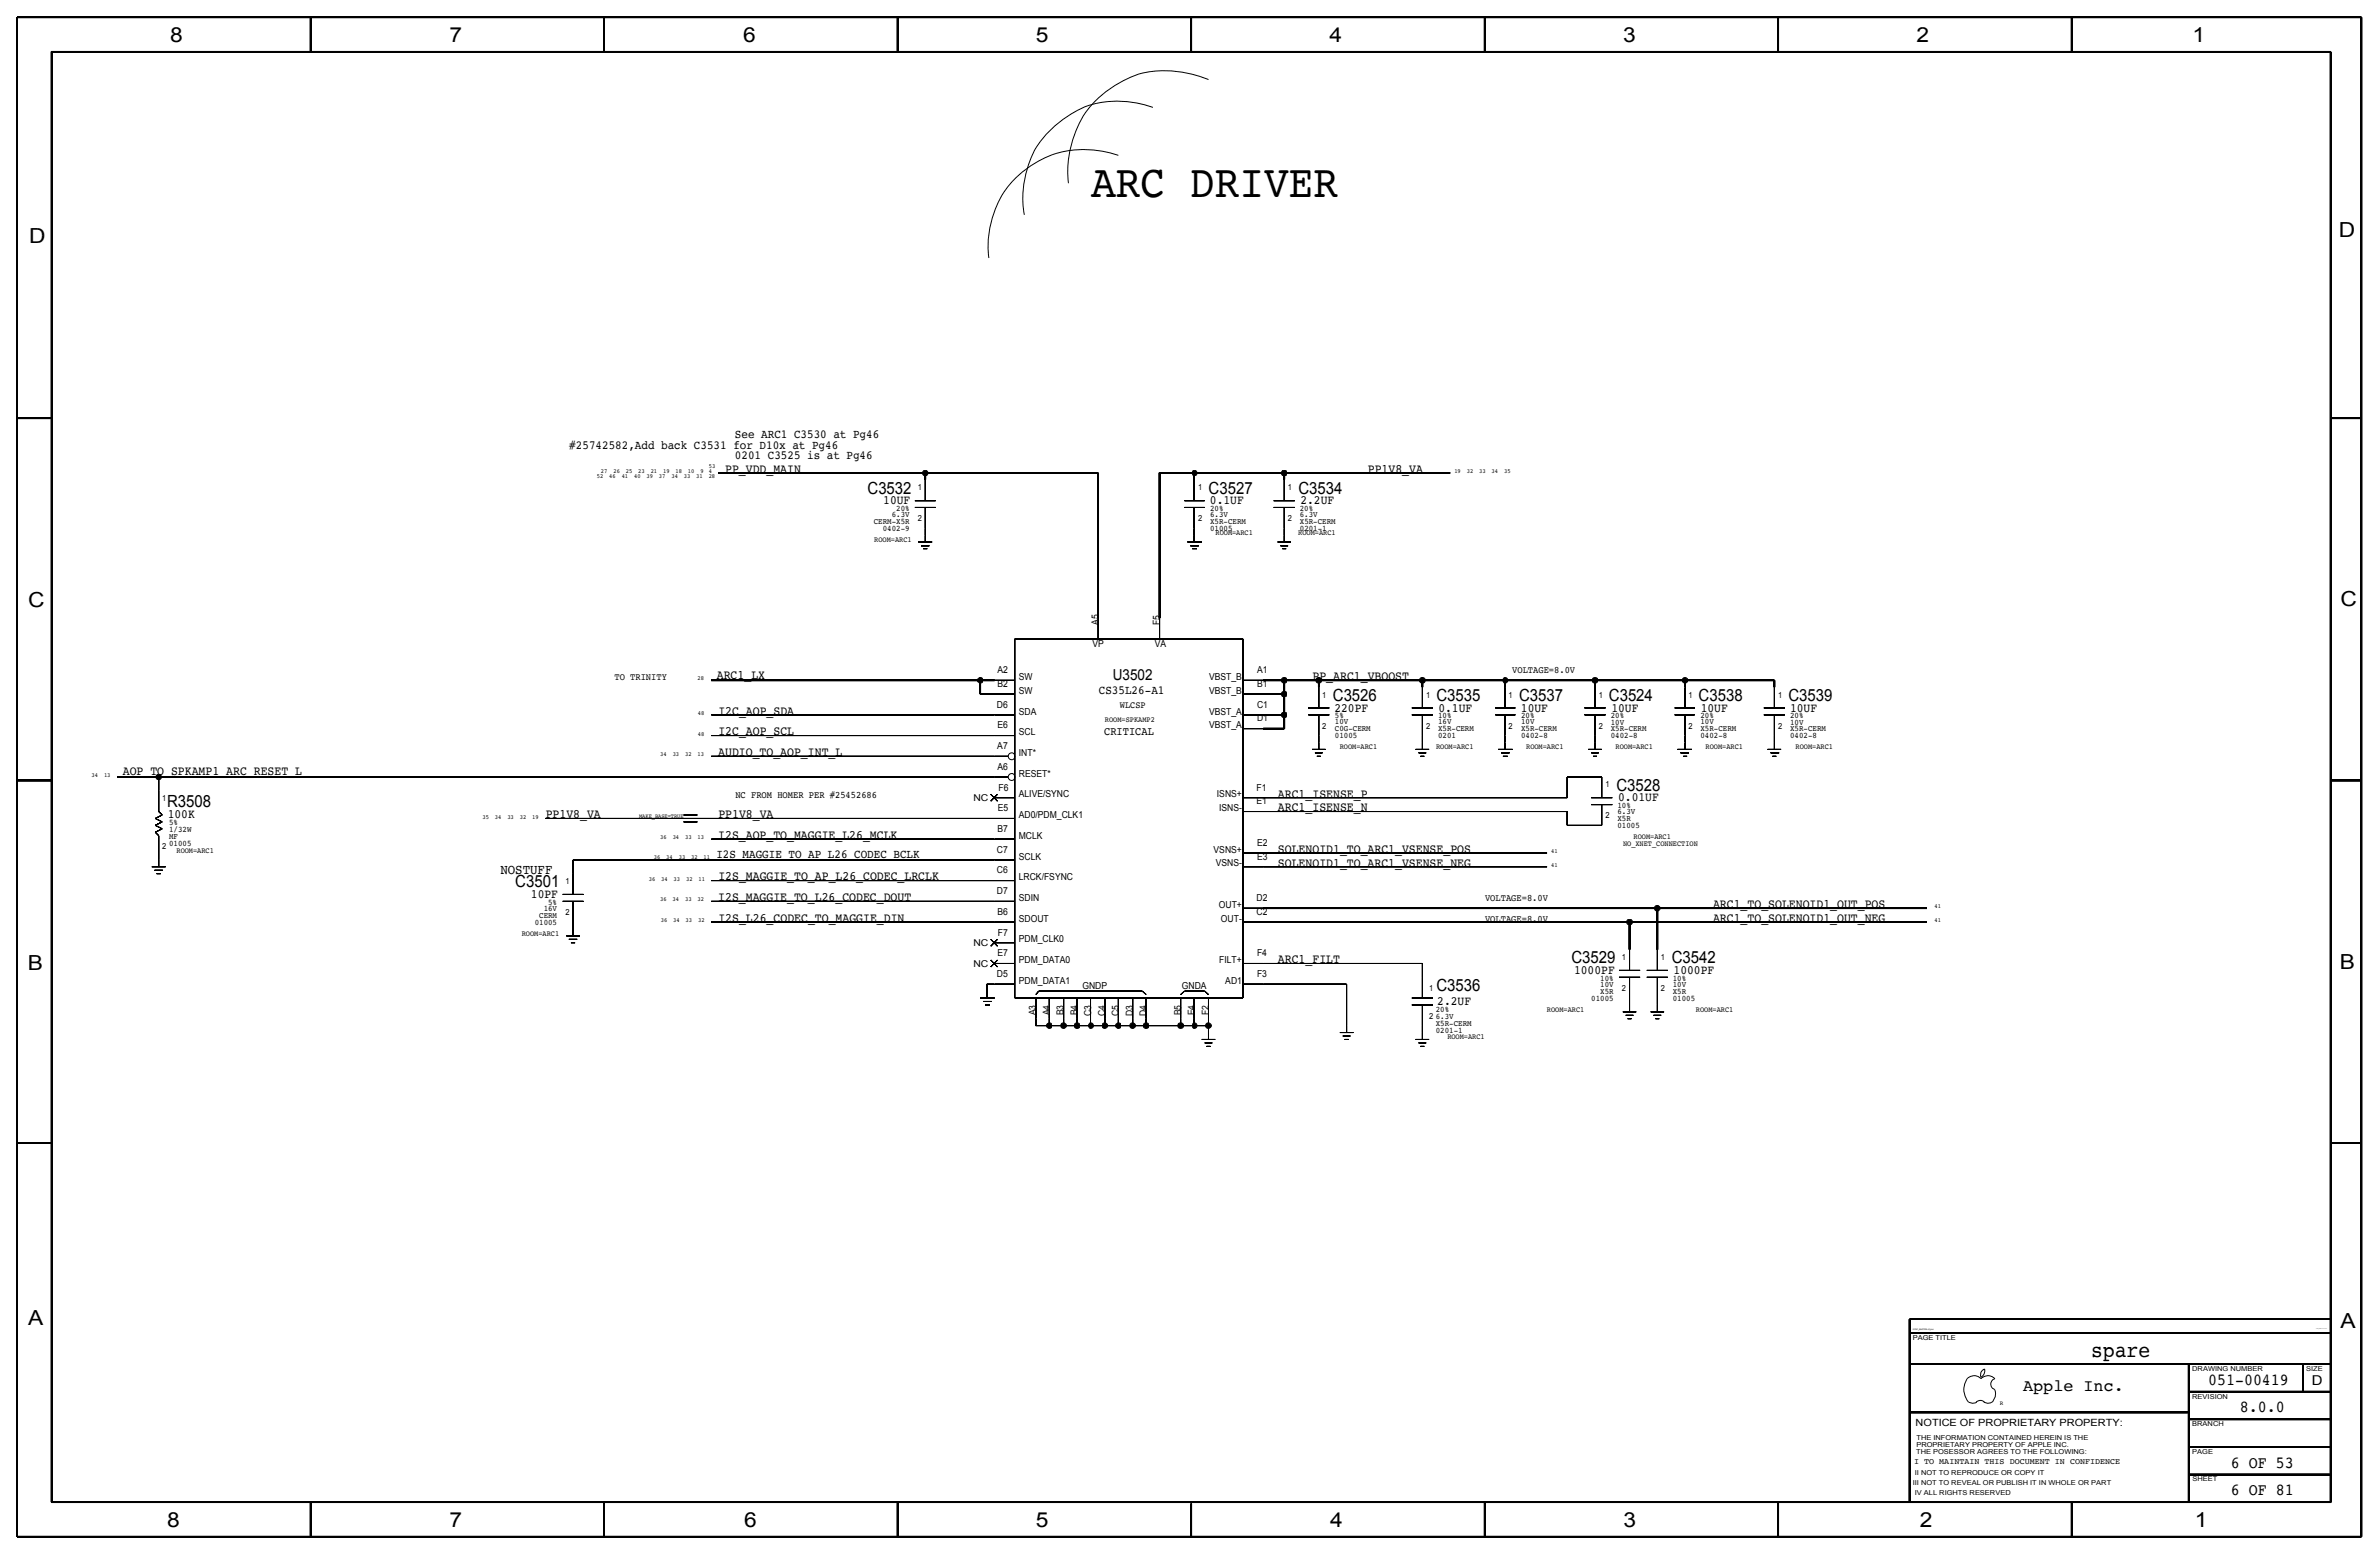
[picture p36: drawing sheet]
<svg xmlns="http://www.w3.org/2000/svg" width="875mm" height="572mm" viewBox="0 0 875 572" stroke-linecap="round" stroke-linejoin="round" font-family="sans-serif">
<defs><g id="words">
<text font-size="17" x="401.3" y="72.4">ARC DRIVER</text>
<text font-size="8.1" x="769.2" y="499.1">spare</text>
<g font-size="7.6">
<text x="62.5" y="15.5">8</text>
<text x="165.4" y="15.5">7</text>
<text x="273.3" y="15.5">6</text>
<text x="381" y="15.5">5</text>
<text x="489" y="15.5">4</text>
<text x="597" y="15.5">3</text>
<text x="704.9" y="15.5">2</text>
<text x="806.5" y="15.5">1</text>
<text x="10.7" y="89.5">D</text>
<text x="860.3" y="87.2">D</text>
<text x="10.4" y="223.3">C</text>
<text x="860.8" y="222.8">C</text>
<text x="10.2" y="356.7">B</text>
<text x="860.6" y="356.4">B</text>
<text x="10.4" y="487.5">A</text>
<text x="860.8" y="488.2">A</text>
<text x="61.5" y="561.7">8</text>
<text x="165.4" y="561.7">7</text>
<text x="273.8" y="561.6">6</text>
<text x="381" y="561.7">5</text>
<text x="489.2" y="561.7">4</text>
<text x="597.1" y="561.6">3</text>
<text x="706.2" y="561.7">2</text>
<text x="807.3" y="561.7">1</text>
</g>
<g font-size="6.2">
<text x="319.1" y="181.5">C3532</text>
<text x="444.5" y="181.5">C3527</text>
<text x="477.6" y="181.5">C3534</text>
<text x="490.3" y="257.7">C3526</text>
<text x="528.4" y="257.7">C3535</text>
<text x="558.8" y="257.7">C3537</text>
<text x="591.8" y="257.7">C3524</text>
<text x="624.8" y="257.7">C3538</text>
<text x="657.8" y="257.7">C3539</text>
<text x="594.5" y="290.7">C3528</text>
<text x="61.4" y="296.8">R3508</text>
<text x="189.5" y="326.3">C3501</text>
<text x="578" y="354.3">C3529</text>
<text x="614.9" y="354.3">C3542</text>
<text x="528.4" y="364.4">C3536</text>
<text x="812.2" y="509.3">051-00419</text>
<text x="744.2" y="511.5">Apple Inc.</text>
<text x="823.9" y="519.4">8.0.0</text>
<text x="820.6" y="539.7">6 OF 53</text>
<text x="820.6" y="549.9">6 OF 81</text>
</g>
<text font-size="5.6" x="409.3" y="250.2">U3502</text>
<text font-size="5.1" x="184.1" y="321.3">NOSTUFF</text>
<text font-size="5" x="850.3" y="509.3">D</text>
<g font-size="4.7">
<text x="266.7" y="173.9">PP_VDD_MAIN</text>
<text x="503.1" y="173.9">PP1V8_VA</text>
<text x="324.9" y="185.5">10UF</text>
<text x="445" y="185.5">0.1UF</text>
<text x="478.3" y="185.5">2.2UF</text>
<text x="263.7" y="249.6">ARC1_LX</text>
<text x="482.8" y="250.1">PP_ARC1_VBOOST</text>
<text x="264.2" y="262.8">I2C_AOP_SDA</text>
<text x="490.8" y="261.7">220PF</text>
<text x="529.1" y="261.7">0.1UF</text>
<text x="559.4" y="261.7">10UF</text>
<text x="592.7" y="261.7">10UF</text>
<text x="625.6" y="261.7">10UF</text>
<text x="658.4" y="261.7">10UF</text>
<text x="264.2" y="270.4">I2C_AOP_SCL</text>
<text x="264.2" y="278">AUDIO_TO_AOP_INT_L</text>
<text x="45.2" y="285.1">AOP_TO_SPKAMP1_ARC_RESET_L</text>
<text x="470.1" y="293.3">ARC1_ISENSE_P</text>
<text x="470.1" y="298.4">ARC1_ISENSE_N</text>
<text x="595.2" y="294.7">0.01UF</text>
<text x="61.7" y="300.8">100K</text>
<text x="200.7" y="300.9">PP1V8_VA</text>
<text x="264.2" y="300.9">PP1V8_VA</text>
<text x="264.2" y="308.5">I2S_AOP_TO_MAGGIE_L26_MCLK</text>
<text x="470.1" y="313.7">SOLENOID1_TO_ARC1_VSENSE_POS</text>
<text x="264.2" y="323.8">I2S_MAGGIE_TO_AP_L26_CODEC_LRCLK</text>
<text x="470.1" y="318.7">SOLENOID1_TO_ARC1_VSENSE_NEG</text>
<text x="195.3" y="330.2">10PF</text>
<text x="264.2" y="331.4">I2S_MAGGIE_TO_L26_CODEC_DOUT</text>
<text x="630.1" y="333.9">ARC1_TO_SOLENOID1_OUT_POS</text>
<text x="264.2" y="339.1">I2S_L26_CODEC_TO_MAGGIE_DIN</text>
<text x="630.1" y="339">ARC1_TO_SOLENOID1_OUT_NEG</text>
<text x="470.1" y="354.3">ARC1_FILT</text>
<text x="579" y="358.2">1000PF</text>
<text x="615.6" y="358.2">1000PF</text>
<text x="528.6" y="369.6">2.2UF</text>
</g>
<g font-size="4.5">
<text x="270.3" y="161.2">See ARC1 C3530 at Pg46</text>
<text x="209.4" y="165">#25742582,Add back C3531 for D10x at Pg46</text>
<text x="270.3" y="168.8">0201 C3525 is at Pg46</text>
<text x="404.2" y="255.2">CS35L26-A1</text>
<text x="263.5" y="315.7">I2S_MAGGIE_TO_AP_L26_CODEC_BCLK</text>
</g>
<text font-size="4.3" x="406.1" y="270.5">CRITICAL</text>
<text font-size="3.7" x="704.6" y="524.5">NOTICE OF PROPRIETARY PROPERTY:</text>
<g font-size="3.6">
<text x="226" y="250.2">TO TRINITY</text>
<text x="556.2" y="247.6">VOLTAGE=8.0V</text>
<text x="270.5" y="293.4">NC FROM HOMER PER #25452686</text>
<text x="546.2" y="331.5">VOLTAGE=8.0V</text>
<text x="546.2" y="339.1">VOLTAGE=8.0V</text>
</g>
<g font-size="3.5">
<text x="404" y="229.9" transform="rotate(-90 404 229.9)">A5</text>
<text x="426.7" y="229.9" transform="rotate(-90 426.7 229.9)">F5</text>
<text x="401.8" y="237.9">VP</text>
<text x="424.7" y="237.9">VA</text>
<text x="366.9" y="247.5">A2</text>
<text x="374.7" y="250.1">SW</text>
<text x="444.7" y="250.1">VBST_B</text>
<text x="462.4" y="247.5">A1</text>
<text x="366.9" y="252.6">B2</text>
<text x="374.7" y="255.1">SW</text>
<text x="444.7" y="255.2">VBST_B</text>
<text x="462.4" y="252.6">B1</text>
<text x="366.7" y="260.2">D6</text>
<text x="374.7" y="262.8">SDA</text>
<text x="411.9" y="260.3">WLCSP</text>
<text x="444.7" y="262.8">VBST_A</text>
<text x="462.4" y="260.2">C1</text>
<text x="366.9" y="267.9">E6</text>
<text x="444.7" y="267.8">VBST_A</text>
<text x="462.4" y="265.3">D1</text>
<text x="366.8" y="275.5">A7</text>
<text x="374.7" y="270.4">SCL</text>
<text x="374.8" y="278">INT*</text>
<text x="366.9" y="283.1">A6</text>
<text x="374.8" y="285.6">RESET*</text>
<text x="367.2" y="290.7">F6</text>
<text x="374.7" y="293.3">ALIVE/SYNC</text>
<text x="447.6" y="293.2">ISNS+</text>
<text x="462.1" y="290.7">F1</text>
<text x="358" y="294.6">NC</text>
<text x="367" y="298.4">E5</text>
<text x="448.4" y="298.3">ISNS-</text>
<text x="462.1" y="295.8">E1</text>
<text x="366.8" y="306">B7</text>
<text x="374.7" y="300.9">AD0/PDM_CLK1</text>
<text x="374.7" y="308.5">MCLK</text>
<text x="462.4" y="311.1">E2</text>
<text x="366.7" y="313.6">C7</text>
<text x="374.7" y="316.1">SCLK</text>
<text x="446.4" y="313.6">VSNS+</text>
<text x="462.4" y="316.1">E3</text>
<text x="366.7" y="321.2">C6</text>
<text x="374.7" y="323.8">LRCK/FSYNC</text>
<text x="447.2" y="318.7">VSNS-</text>
<text x="366.7" y="328.9">D7</text>
<text x="374.7" y="331.4">SDIN</text>
<text x="448.3" y="333.9">OUT+</text>
<text x="462.2" y="331.4">D2</text>
<text x="366.9" y="336.5">B6</text>
<text x="374.7" y="339">SDOUT</text>
<text x="449.1" y="339">OUT-</text>
<text x="462.2" y="336.5">C2</text>
<text x="358" y="348">NC</text>
<text x="367" y="344.1">F7</text>
<text x="374.7" y="346.6">PDM_CLK0</text>
<text x="366.9" y="351.7">E7</text>
<text x="462.4" y="351.7">F4</text>
<text x="358" y="355.6">NC</text>
<text x="366.7" y="359.3">D5</text>
<text x="374.8" y="354.2">PDM_DATA0</text>
<text x="448.5" y="354.2">FILT+</text>
<text x="462.4" y="359.3">F3</text>
<text x="374.8" y="361.8">PDM_DATA1</text>
<text x="398.1" y="363.6">GNDP</text>
<text x="434.7" y="363.6">GNDA</text>
<text x="450.7" y="361.8">AD1</text>
<text x="381" y="373.4" transform="rotate(-90 381 373.4)">A3</text>
<text x="386.1" y="373.4" transform="rotate(-90 386.1 373.4)">A4</text>
<text x="391.2" y="373.4" transform="rotate(-90 391.2 373.4)">B3</text>
<text x="396.3" y="373.4" transform="rotate(-90 396.3 373.4)">B4</text>
<text x="401.4" y="373.6" transform="rotate(-90 401.4 373.6)">C3</text>
<text x="406.5" y="373.6" transform="rotate(-90 406.5 373.6)">C4</text>
<text x="411.5" y="373.6" transform="rotate(-90 411.5 373.6)">C5</text>
<text x="416.6" y="373.6" transform="rotate(-90 416.6 373.6)">D3</text>
<text x="421.7" y="373.6" transform="rotate(-90 421.7 373.6)">D4</text>
<text x="434.4" y="373.4" transform="rotate(-90 434.4 373.4)">B5</text>
<text x="439.5" y="373.4" transform="rotate(-90 439.5 373.4)">E4</text>
<text x="444.6" y="373.3" transform="rotate(-90 444.6 373.3)">F2</text>
</g>
<g font-size="3.1">
<text x="337.6" y="180.3">1</text>
<text x="440.7" y="180.3">1</text>
<text x="473.7" y="180.3">1</text>
<text x="328" y="190.2">6.3V</text>
<text x="329.6" y="188">20%</text>
<text x="337.6" y="191.7">2</text>
<text x="440.7" y="191.7">2</text>
<text x="445.1" y="190.1">6.3V</text>
<text x="445.1" y="187.8">20%</text>
<text x="473.7" y="191.7">2</text>
<text x="478.1" y="190.2">6.3V</text>
<text x="478.1" y="187.9">20%</text>
<text x="321.4" y="192.9">CERM-X5R</text>
<text x="324.7" y="195.4">0402-9</text>
<text x="445.1" y="192.7">X5R-CERM</text>
<text x="445.1" y="195.2">01005</text>
<text x="478.1" y="192.7">X5R-CERM</text>
<text x="478.1" y="195.2">0201-1</text>
<text x="486.3" y="256.5">1</text>
<text x="524.5" y="256.5">1</text>
<text x="554.8" y="256.5">1</text>
<text x="588.1" y="256.5">1</text>
<text x="621" y="256.5">1</text>
<text x="654" y="256.5">1</text>
<text x="486.3" y="268">2</text>
<text x="491" y="269">C0G-CERM</text>
<text x="491" y="266.4">10V</text>
<text x="491" y="264.1">5%</text>
<text x="524.5" y="268">2</text>
<text x="528.9" y="269">X5R-CERM</text>
<text x="528.9" y="266.4">16V</text>
<text x="528.9" y="264.1">10%</text>
<text x="554.8" y="268">2</text>
<text x="559.5" y="269">X5R-CERM</text>
<text x="559.5" y="266.4">10V</text>
<text x="559.5" y="264.1">20%</text>
<text x="588.1" y="268">2</text>
<text x="592.5" y="269">X5R-CERM</text>
<text x="592.5" y="264.2">20%</text>
<text x="592.5" y="266.4">10V</text>
<text x="621" y="268">2</text>
<text x="625.4" y="269">X5R-CERM</text>
<text x="625.4" y="266.4">10V</text>
<text x="625.5" y="264.2">20%</text>
<text x="654" y="268">2</text>
<text x="658.4" y="269">X5R-CERM</text>
<text x="658.4" y="266.4">10V</text>
<text x="658.4" y="264.2">20%</text>
<text x="491" y="271.5">01005</text>
<text x="528.9" y="271.5">0201</text>
<text x="559.5" y="271.5">0402-8</text>
<text x="592.5" y="271.5">0402-8</text>
<text x="625.4" y="271.5">0402-8</text>
<text x="658.4" y="271.5">0402-8</text>
<text x="590.5" y="289.5">1</text>
<text x="59.6" y="294.6">1</text>
<text x="594.9" y="299.5">6.3V</text>
<text x="594.9" y="297.2">10%</text>
<text x="62.2" y="303.5">5%</text>
<text x="590.5" y="301">2</text>
<text x="594.9" y="304.5">01005</text>
<text x="594.9" y="302">X5R</text>
<text x="62.2" y="311.1">01005</text>
<text x="62.2" y="308.6">MF</text>
<text x="62.2" y="306.1">1/32W</text>
<text x="59.6" y="312.4">2</text>
<text x="207.9" y="325.1">1</text>
<text x="200" y="335">16V</text>
<text x="201.6" y="332.7">5%</text>
<text x="196.7" y="340.1">01005</text>
<text x="198.3" y="337.6">CERM</text>
<text x="207.9" y="336.5">2</text>
<text x="596.6" y="353">1</text>
<text x="610.9" y="353">1</text>
<text x="525.6" y="364.5">1</text>
<text x="588.6" y="363">10V</text>
<text x="588.6" y="360.7">10%</text>
<text x="588.6" y="365.5">X5R</text>
<text x="596.6" y="364.5">2</text>
<text x="610.9" y="364.5">2</text>
<text x="615.3" y="365.5">X5R</text>
<text x="615.3" y="363">10V</text>
<text x="615.3" y="360.7">10%</text>
<text x="585.3" y="368">01005</text>
<text x="615.3" y="368">01005</text>
<text x="525.6" y="374.6">2</text>
<text x="528.1" y="377.2">X5R-CERM</text>
<text x="528.1" y="374.6">6.3V</text>
<text x="528.1" y="372.1">20%</text>
<text x="528.1" y="379.7">0201-1</text>
<text x="704.1" y="538.5">I TO MAINTAIN THIS DOCUMENT IN CONFIDENCE</text>
</g>
<g font-size="2.9">
<text x="447.1" y="196.8">ROOM=ARC1</text>
<text x="477.5" y="196.9">ROOM=ARC1</text>
<text x="321.6" y="199.5">ROOM=ARC1</text>
<text x="406.4" y="265.5">ROOM=SPKAMP2</text>
<text x="492.8" y="275.5">ROOM=ARC1</text>
<text x="528.2" y="275.5">ROOM=ARC1</text>
<text x="561.4" y="275.5">ROOM=ARC1</text>
<text x="594.2" y="275.5">ROOM=ARC1</text>
<text x="627.3" y="275.5">ROOM=ARC1</text>
<text x="660.5" y="275.5">ROOM=ARC1</text>
<text x="597" y="311.1">NO_XNET_CONNECTION</text>
<text x="600.8" y="308.6">ROOM=ARC1</text>
<text x="64.9" y="313.7">ROOM=ARC1</text>
<text x="191.9" y="344.2">ROOM=ARC1</text>
<text x="569" y="372.1">ROOM=ARC1</text>
<text x="623.8" y="372.1">ROOM=ARC1</text>
<text x="532.4" y="382.3">ROOM=ARC1</text>
</g>
<g font-size="2.5">
<text x="703.5" y="492.8">PAGE TITLE</text>
<text x="806.3" y="504.2">DRAWING NUMBER</text>
<text x="848.2" y="504.2">SIZE</text>
<text x="806.3" y="514.4">REVISION</text>
<text x="806.3" y="524.5">BRANCH</text>
<text x="704.9" y="532.1">PROPRIETARY PROPERTY OF APPLE INC.</text>
<text x="704.9" y="529.6">THE INFORMATION CONTAINED HEREIN IS THE</text>
<text x="704.8" y="534.7">THE POSESSOR AGREES TO THE FOLLOWING:</text>
<text x="806.3" y="534.7">PAGE</text>
<text x="704.3" y="542.3">II NOT TO REPRODUCE OR COPY IT</text>
<text x="806.4" y="544.8">SHEET</text>
<text x="703.5" y="546.1">III NOT TO REVEAL OR PUBLISH IT IN WHOLE OR PART</text>
<text x="704.3" y="549.9">IV ALL RIGHTS RESERVED</text>
</g>
<g font-size="2.3">
<text x="260.7" y="172.2">53</text>
<text x="219.5" y="175.8">52</text>
<text x="221" y="174">27</text>
<text x="224.1" y="175.8">46</text>
<text x="225.6" y="174">26</text>
<text x="228.7" y="175.8">41</text>
<text x="230.2" y="174">25</text>
<text x="233.2" y="175.8">40</text>
<text x="234.8" y="174">23</text>
<text x="237.8" y="175.8">39</text>
<text x="239.3" y="174">21</text>
<text x="242.4" y="175.8">37</text>
<text x="243.9" y="174">19</text>
<text x="247" y="175.8">34</text>
<text x="248.5" y="174">18</text>
<text x="251.5" y="175.8">33</text>
<text x="253" y="174">10</text>
<text x="256.1" y="175.8">31</text>
<text x="257.6" y="174">9</text>
<text x="260.7" y="174">4</text>
<text x="260.7" y="175.8">28</text>
<text x="534.9" y="174">19</text>
<text x="539.5" y="174">32</text>
<text x="544.1" y="174">33</text>
<text x="548.6" y="174">34</text>
<text x="553.2" y="174">35</text>
<text x="256.6" y="250.2">28</text>
<text x="256.7" y="262.9">48</text>
<text x="256.7" y="270.6">48</text>
<text x="242.8" y="278.2">34</text>
<text x="247.4" y="278.2">33</text>
<text x="252" y="278.2">32</text>
<text x="256.6" y="278.2">13</text>
<text x="33.7" y="285.8">34</text>
<text x="38.3" y="285.8">13</text>
<text x="177.5" y="301">35</text>
<text x="182.1" y="301">34</text>
<text x="186.6" y="301">33</text>
<text x="191.2" y="301">32</text>
<text x="195.8" y="301">19</text>
<text x="242.8" y="308.6">36</text>
<text x="247.4" y="308.6">34</text>
<text x="252" y="308.6">33</text>
<text x="256.6" y="308.6">13</text>
<text x="240.5" y="315.8">36</text>
<text x="245.1" y="315.8">34</text>
<text x="249.6" y="315.8">33</text>
<text x="254.2" y="315.8">32</text>
<text x="258.8" y="315.8">11</text>
<text x="570.5" y="313.7">41</text>
<text x="238.6" y="323.9">36</text>
<text x="243.2" y="323.9">34</text>
<text x="247.8" y="323.9">33</text>
<text x="252.3" y="323.9">32</text>
<text x="256.9" y="323.9">11</text>
<text x="570.5" y="318.8">41</text>
<text x="242.8" y="331.5">36</text>
<text x="247.4" y="331.5">34</text>
<text x="252" y="331.5">33</text>
<text x="256.6" y="331.5">32</text>
<text x="711.5" y="334.1">41</text>
<text x="243" y="339.1">36</text>
<text x="247.6" y="339.1">34</text>
<text x="252.2" y="339.1">33</text>
<text x="256.8" y="339.1">32</text>
<text x="711.5" y="339.1">41</text>
</g>
<g font-size="2.2">
<text x="235.1" y="300.9">MAKE_BASE=TRUE</text>
<text x="735.5" y="516.8">R</text>
</g>
<text font-size=".9" x="703.5" y="489">SYNC_MASTER=Sync</text>
<text font-size=".4" x="851.9" y="488.9">SYNC_DATE=05/17/2016</text>
</g></defs>
<g fill="none" stroke="#000" stroke-width=".37">
<path d="M424 39.5a35.9 35.9 0 0 0-27.6 1.1 34.7 34.7 0 0 0-18.6 21.7 36 36 0 0 0-1 16.7M444.5 29.3a39.5 39.5 0 0 0-27.6-1.4 36.3 36.3 0 0 0-21.1 20.2 39.2 39.2 0 0 0-2.8 19.3M411.3 57.2a35.5 35.5 0 0 0-47.6 37.7M340.3 176.4v7.8M439.2 176.4v7.8M472.4 176.4v7.8M336.5 184.2h7.6M336.5 186.6h7.6M337.8 199.3h5.1M340.3 186.6v12.7M435.7 184.2h7.4M435.7 186.6h7.4"/>
<path d="M436.7 199.3h5.3M439.2 186.6v12.7M468.5 184.2h7.7M468.5 186.6h7.7M469.9 199.3h4.9M472.4 186.6v12.7M338.8 200.7h3M339.5 201.8h1.6M437.8 200.7h3.2M438.5 201.8h1.8M471 200.7h2.8M471.7 201.8h1.4"/>
<path d="M373.2 235v132v-132h84h-84h84v132v-132v132h-84h84h-84zM403.9 227.3v7.7M426.5 227.3v7.7M365.8 255.3h7.4M365.8 250.2h7.4M457.2 255.3h7.4M457.2 250.2h7.4M485.1 252.7v7.7M523.2 252.7v7.7M553.5 252.7v7.7M586.7 252.7v7.7M619.8 252.7v7.7"/>
<path d="M652.6 252.7v7.7M261.6 270.5h111.6M261.6 262.9h111.6M261.6 278.1h109.2M457.2 262.9h7.4M457.2 268h7.4M481.2 260.4h7.7M481.2 262.9h7.7M482.6 275.6h4.9M483.7 276.9h2.8M484.4 278.1h1.4M485.1 262.9v12.7"/>
<path d="M519.3 260.4h7.7M519.3 262.9h7.7M520.7 275.6h4.9M521.8 276.9h2.8M522.5 278.1h1.4M523.2 262.9v12.7M550 260.4h7.4M550 262.9h7.4M551 275.6h5.3M552.1 276.9h3.2M552.8 278.1h1.8M553.5 262.9v12.7"/>
<path d="M582.8 260.4h7.7M582.8 262.9h7.7M584.2 275.6h4.9M585.3 276.9h2.8M586 278.1h1.4M586.7 262.9v12.7M615.9 260.4h7.5M615.9 262.9h7.5M617 275.6h5.3M618.1 276.9h3.1M619.1 278.1h1.4M619.8 262.9v12.7"/>
<path d="M648.8 260.4h7.7M648.8 262.9h7.7M650.2 275.6h4.9M651.2 276.9h3.2M651.9 278.1h1.4M652.6 262.9v12.7M43.1 285.8h15.3M251.4 299.7h5.1M364.4 292.1l2.5 2.5M365.8 293.4h7.4M366.9 292.1l-2.5 2.5M370.8 285.8h-312.4h307.4h-307.4v12.7v-7.7v7.7l1.3 1.2-1.3-1.2 1.3 1.2-2.6 1.3 2.6-1.3-2.6 1.3 2.6 1.3-2.6-1.3 2.6 1.3-2.6 1.2 2.6-1.2-2.6 1.2 2.6 1.3-2.6-1.3 2.6 1.3-2.6 1.3 2.6-1.3-2.6 1.3 1.3 1.2-1.3-1.2 1.3 1.2v11.5"/>
<path d="M457.2 293.4h119.2h-111.8h111.8v-7.6v7.6v-7.6h12.7h-12.7h12.7v7.6M585.3 293.4h7.7M585.3 295.9h7.7M589.1 295.9v7.6v-7.6v7.6h-12.7h12.7h-12.7v-5v5v-5h-119.2M55.8 318.8h5.1M200.6 301h172.6M251.4 302.3h5.1M261.6 308.6h111.6M373.2 316.2h-162.4h155h-155v12.7M457.2 313.7h111.8M457.2 318.8h111.8M56.8 320h3.1"/>
<path d="M57.6 321.3h1.5M207 328.9h7.6M207 331.5h7.6M210.8 331.5v12.7M261.6 331.5h111.6M261.6 339.1h111.6M261.6 323.9h111.6M457.2 339.1h7.4M457.2 334h7.4M208.2 344.2h5.1M209.2 345.4h3.1M210 346.7h1.5"/>
<path d="M364.4 353.1l2.5 2.5M364.4 345.4l2.5 2.6M365.8 354.3h7.4M365.8 346.7h7.4M366.9 353.1l-2.5 2.5M366.9 345.4l-2.5 2.6M457.2 354.3h66h-58.6h58.6v12.7M595.5 356.9h7.7M595.5 359.4h7.7M599.4 359.4v12.7M599.4 349.2v7.7M605.7 356.9h7.8"/>
<path d="M605.7 359.4h7.8M609.6 359.4v12.7M609.6 349.2v7.7M360.5 367h5.3M361.6 368.3h3.2M362.3 369.6h1.8M373.2 362h-10.2h2.8h-2.8v5M381 367v10.2v-2.6v2.6h4.9M381 365.8l1.1-1.3-1.1 1.3 1.1-1.3h38.1h-38.1h38.1l1.4 1.3M385.9 367v10.2v-2.6v2.6h10.3M391.2 367v10.2M396.2 377.2h4.9"/>
<path d="M396.2 367v10.2M401.1 377.2h5.3M401.1 367v10.2M406.4 377.2h4.9M406.4 367v10.2M411.3 367v10.2v-2.6v2.6h10.3M416.6 367v10.2M421.6 377.2h12.7M421.6 367v10.2M434.3 377.2h4.9M434.3 367v10.2M434.3 365.8l1.4-1.3-1.4 1.3 1.4-1.3h7.4h-7.4h7.4l1.4 1.3"/>
<path d="M439.2 367v10.2v-2.6v2.6h5.3M444.5 367v15.3M457.2 362h38.1h-30.7h30.7v17.7M492.8 379.7h5M519.3 367h7.7M519.3 369.6h7.7M523.2 369.6v12.7M596.9 372.1h4.9M598 373.4h2.8M598.7 374.6h1.4M607.1 372.1h5M608.2 373.4h2.8"/>
<path d="M608.9 374.6h1.4M442 382.3h5M443.1 383.5h2.8M443.8 384.8h1.4M493.9 381h2.8M494.6 382.3h1.4M520.7 382.3h4.9M521.8 383.5h2.8M522.5 384.8h1.4M724.1 515.6l.5 .2a2.67 2.67 0 0 0 2.5-.2M726.8 515.7a2.09 2.09 0 0 1 3.1 0M728.6 506.5a2.69 2.69 0 0 0 1.3-3 2.26 2.26 0 0 0-1.3 3"/>
<path d="M729.7 515.6l.4 .2a2.67 2.67 0 0 0 2.6-.2M733.7 511.1a4.5 4.5 0 0 1-1 4.6M733.8 511a2.08 2.08 0 0 1-1.6-2 2.08 2.08 0 0 1 1.6-2 3.5 3.5 0 0 0-5.2 0 3.5 3.5 0 0 0-3.9-.8 3.5 3.5 0 0 0-2.2 3.3 7.1 7.1 0 0 0 1.6 6.2"/>
<circle cx="372.1" cy="278.1" r="1.25"/>
<circle cx="372.1" cy="285.7" r="1.25"/>
</g>
<g fill="none" stroke="#000" stroke-width=".6" stroke-linecap="butt">
<path d="M6.3 6.4v558.7v-558.7h862.2h-862.2h862.2v558.7v-558.7v558.7h-862.2h862.2h-862.2zM19 19.1v533.4v-533.4h838.2h-838.2h838.2v533.4v-533.4v533.4h-838.2h838.2h-838.2zM114.3 6.4v12.7M222.2 6.4v12.7M330.2 6.4v12.7M438.1 6.4v12.7M546.1 6.4v12.7M654 6.4v12.7M762 6.4v12.7M6.3 153.8h12.7M857.2 153.8h11.3M264.1 173.9h76.2"/>
<path d="M340.3 173.9h63.6h-63.6h63.6v53.4M340.3 173.9v2.5M439.2 173.9h-12.7h12.7h-12.7v53.4M439.2 173.9v2.5M439.2 173.9h33.2M533.4 173.9h-61h61h-61v2.5M261.6 250.2h104.2M360.5 250.2v5.1v-5.1v5.1h5.3M464.6 250.2h20.5M472.4 255.3v7.6v-7.6v7.6h-7.8M472.4 250.2v5.1v-5.1v5.1h-7.8M485.1 250.2h38.1"/>
<path d="M485.1 250.2v2.5M523.2 250.2h30.3M523.2 250.2v2.5M586.7 250.2h-33.2h33.2h-33.2v2.5M619.8 250.2h-33.1h33.1h-33.1v2.5M619.8 252.7v-2.5v2.5v-2.5h32.8h-32.8h32.8v2.5M472.4 262.9v5.1v-5.1v5.1h-7.8M6.3 287h12.7M857.2 287h11.3M464.6 339.1h134.8M464.6 334h145M609.6 334h99.1"/>
<path d="M609.6 334v15.2M708.7 339.1h-109.3h109.3h-109.3v10.1M6.3 420.4h12.7M857.2 420.4h11.3M702.4 490.2h154.8M702.4 490.2v62.3M857.2 485.1h-154.8h154.8h-154.8v5.1M702.4 519.4h102.6M702.4 501.6h154.8M805 501.6v50.9M805 511.8h52.2M847 501.6v10.2"/>
<path d="M805 522h52.2M805 532.1h52.2M114.3 552.5v12.6M222.2 552.5v12.6M330.2 552.5v12.6M438.1 553v12.1M546.1 552.5v12.6M654 552.5v12.6M762 552.5v12.6M805 542.3h52.2"/>
</g>
<g fill="#000" stroke="#000" stroke-width=".37">
<circle cx="340.3" cy="174" r="1"/>
<circle cx="439.3" cy="174" r=".97"/>
<circle cx="472.4" cy="173.9" r="1.04"/>
<circle cx="360.6" cy="250.2" r="1.02"/>
<circle cx="472.4" cy="250.2" r="1.06"/>
<circle cx="472.4" cy="255.2" r="1.06"/>
<circle cx="485.1" cy="250.2" r="1.06"/>
<circle cx="523.2" cy="250.2" r="1.06"/>
<circle cx="553.6" cy="250.2" r=".98"/>
<circle cx="586.7" cy="250.2" r="1.06"/>
<circle cx="619.8" cy="250.2" r="1.02"/>
<circle cx="472.4" cy="262.9" r="1.06"/>
<circle cx="58.4" cy="285.8" r="1.01"/>
<circle cx="599.4" cy="339.1" r="1.06"/>
<circle cx="609.5" cy="334" r="1.02"/>
<circle cx="386" cy="377.2" r="1.02"/>
<circle cx="391.2" cy="377.2" r="1.02"/>
<circle cx="396.2" cy="377.2" r="1.06"/>
<circle cx="401.2" cy="377.2" r=".98"/>
<circle cx="406.3" cy="377.2" r="1.02"/>
<circle cx="411.4" cy="377.2" r="1.02"/>
<circle cx="416.6" cy="377.2" r="1.02"/>
<circle cx="421.6" cy="377.2" r="1.06"/>
<circle cx="434.3" cy="377.2" r="1.06"/>
<circle cx="439.3" cy="377.2" r=".98"/>
<circle cx="444.4" cy="377.2" r="1.02"/>
</g>
<use href="#words"/>
</svg>
